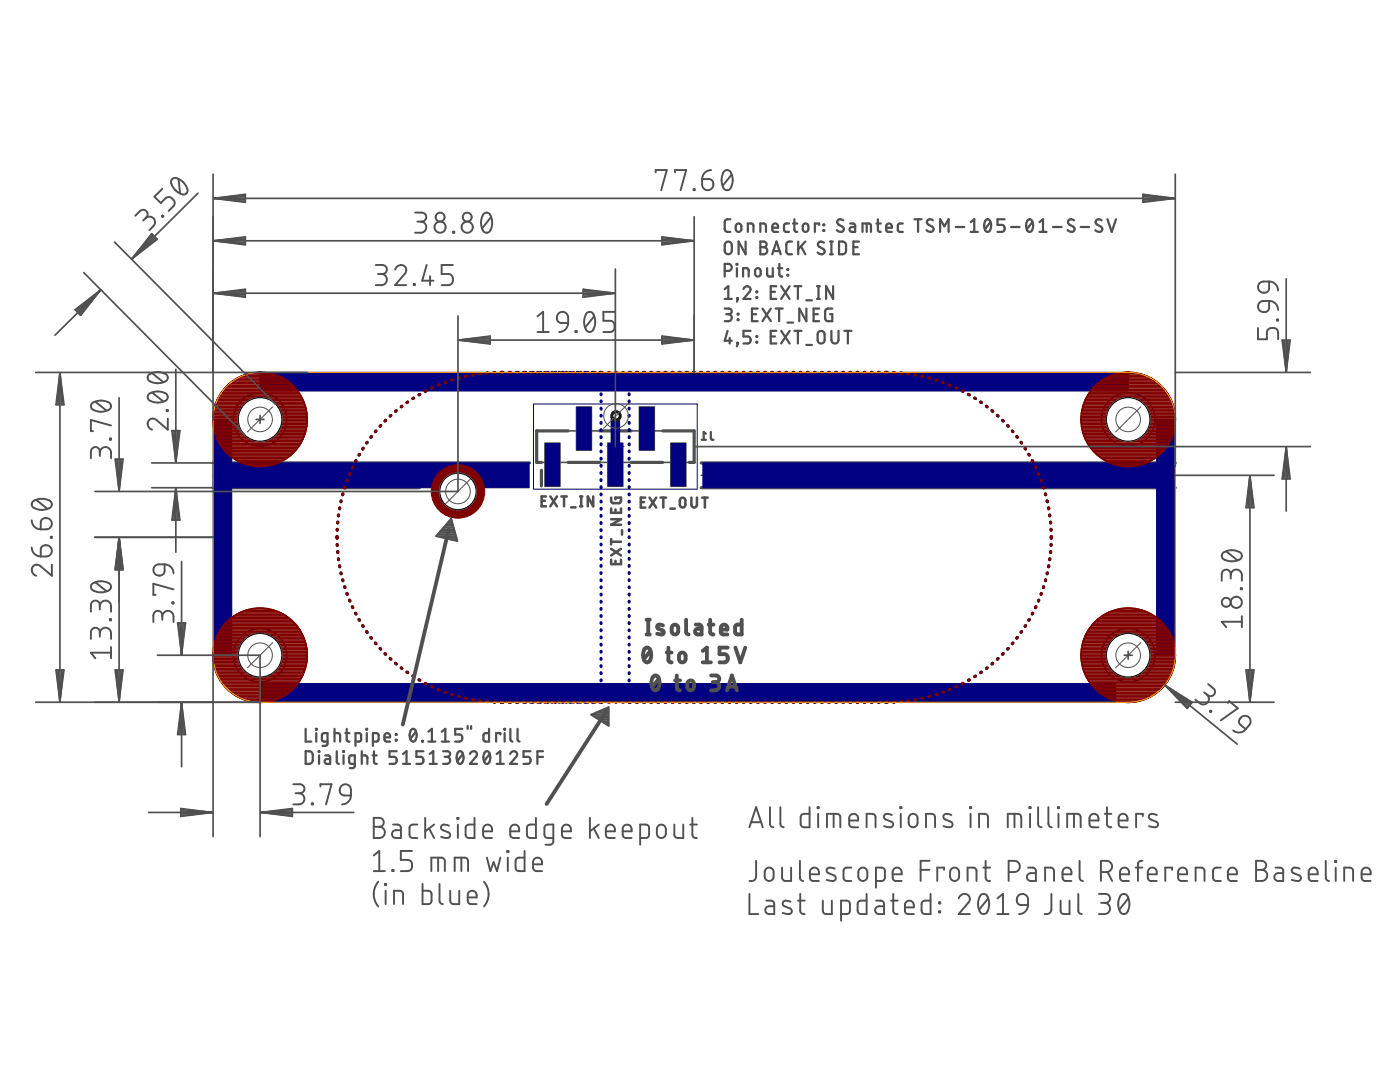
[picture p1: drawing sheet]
<svg xmlns="http://www.w3.org/2000/svg" width="279mm" height="216mm" viewBox="0 0 279 216" stroke-linecap="round" stroke-linejoin="round" font-family="sans-serif">
<path d="M121.1 89.1h3.4M122.8 87.4v3.4" fill="none" stroke="#000" stroke-width=".2"/>
<path d="M140 87.8h.9M140.9 86.6l-.5-.4v1.6M141.9 86.2v1.3l.2 .2 .3 .1" fill="none" stroke="#505050" stroke-width=".44"/>
<g fill="none" stroke="#505050" stroke-width=".32">
<path d="M42.5 94.8h3M48 94.8h3M53.4 94.8h3M58.9 94.8h3M64.3 94.8h3M69.8 94.8h3M75.3 94.8h2.9M80.7 94.8h3M107.1 86h31.4v6.3h-31.4zM139.9 94.8h2.7M145.1 94.8h2.6M150.2 94.8h2.6"/>
<path d="M155.3 94.8h2.6M160.4 94.8h2.6M165.5 94.8h2.6M170.6 94.8h2.6M175.7 94.8h2.6M180.8 94.8h2.7M185.9 94.8h2.7M191 94.8h2.7M196.1 94.8h2.7M201.3 94.8h2.6M206.4 94.8h2.6M211.5 94.8h2.6"/>
<path d="M216.6 94.8h2.6M221.7 94.8h2.6M226.8 94.8h2.6M231.9 94.8h2.6"/>
</g>
<g fill="#505050" stroke="#505050" stroke-width=".2">
<path d="M109.4 92.3h1.7v3.1h-1.7z"/>
<path d="M122 92.3h1.6v3.1h-1.6z"/>
<path d="M134.6 92.3h1.6v3.1h-1.6z"/>
<path d="M115.7 82.8h1.7v3.2h-1.7z"/>
<path d="M128.3 82.8h1.6v3.2h-1.6z"/>
<path d="M108.9 88.6h2.7v8.3h-2.7z"/>
<path d="M121.5 88.6h2.7v8.3h-2.7z"/>
<path d="M134 88.6h2.7v8.3h-2.7z"/>
<path d="M115.2 81.3h2.7v8.4h-2.7z"/>
<path d="M127.7 81.3h2.8v8.4h-2.8z"/>
<path d="M108.7 88.4h3.1v8.7h-3.1z"/>
<path d="M121.3 88.4h3.1v8.7h-3.1z"/>
<path d="M133.8 88.4h3.1v8.7h-3.1z"/>
<path d="M115 81.2h3.1v8.7h-3.1z"/>
<path d="M127.6 81.2h3v8.7h-3z"/>
</g>
<path d="M42.5 97.3h41.2M42.5 92.4h63.2M108.1 93.8v3.2M113.4 86h-6.3v6.3h1M113.4 92.3h6.3M119.7 86h6.3M126 92.3h6.2M132.2 86h6.3v6.3h-.9M139.9 97.3h94.6M139.9 92.4h94.6" fill="none" stroke="#505050" stroke-width=".63"/>
<g fill="#505050" stroke="#505050" stroke-width=".2">
<circle cx="91.4" cy="98.1" r="3.7"/>
<circle cx="51.9" cy="130.7" r="4.5"/>
<circle cx="51.9" cy="83.7" r="4.5"/>
<circle cx="225.2" cy="83.7" r="4.5"/>
<circle cx="225.2" cy="130.7" r="4.5"/>
</g>
<g fill="#000080" stroke="#000080" stroke-width=".2">
<path d="M42.5 92.4h63.1v4.9h-63.1z"/>
<path d="M140.3 92.4h94.2v4.9h-94.2z"/>
<path d="M51.9 136.4h170.8v3.7h-170.8z"/>
<path d="M51.9 74.3h173.2v3.7h-173.2z"/>
<path d="M42.5 83.7h3.7v47.1h-3.7z"/>
<path d="M230.8 83.7h3.7v47.1h-3.7z"/>
<path d="M108.8 88.5h2.9v8.5h-2.9z"/>
<path d="M121.4 88.5h2.8v8.5h-2.8z"/>
<path d="M134 88.5h2.8v8.5h-2.8z"/>
<path d="M115.1 81.3h2.9v8.4h-2.9z"/>
<path d="M127.7 81.3h2.8v8.4h-2.8z"/>
</g>
<path d="M106.5 80.6h32.6v17h-32.6z" fill="none" stroke="#000080" stroke-width=".2"/>
<g fill="none" stroke="#000080" stroke-width=".32">
<circle cx="51.9" cy="83.7" r="5.3"/>
<circle cx="225.1" cy="83.7" r="5.3"/>
<circle cx="51.9" cy="130.7" r="5.3"/>
<circle cx="225.1" cy="130.7" r="5.3"/>
</g>
<g fill="none" stroke="#000080" stroke-width=".63">
<path d="M82.5 79.4l-.1 .1M83.8 78.7l-.2 .1M85 78l-.1 .1M86.3 77.4h-.2M87.6 76.8l-.1 .1M89 76.3h-.2M90.3 75.8l-.2 .1M91.7 75.4l-.2 .1M93.1 75.1h-.2M94.5 74.8h-.2M95.9 74.6h-.2M97.2 74.4h.1"/>
<path d="M98.7 74.3l-.1 .1M100 74.3h.4M101.7 74.3h.2M103.2 74.3h.2M104.7 74.3h.2M106.2 74.3h.2M107.7 74.3h.2M109.2 74.3h.2M110.7 74.3h.2M112.2 74.3h.2M113.7 74.3h.2M115.2 74.3h.2"/>
<path d="M116.7 74.3h.2M118.2 74.3h.2M119.7 74.3h.3v.2M120 75.7v.2M120 77.2v.1M120 78.6v.2M125.6 75.7v.2M125.6 77.2v.1M125.6 78.6v.2M125.7 74.3h-.1v.2M127 74.3h.1M128.4 74.3h.2"/>
<path d="M129.8 74.3h.2M131.3 74.3h.1M132.7 74.3h.1M134.1 74.3h.2M135.5 74.3h.2M136.9 74.3h.2M138.3 74.3h.2M139.8 74.3h.1M141.2 74.3h.2M142.6 74.3h.2M144 74.3h.2M145.5 74.3h.1"/>
<path d="M146.9 74.3h.1M148.3 74.3h.2M149.7 74.3h.2M151.2 74.3h.1M152.6 74.3h.1M154 74.3h.2M155.4 74.3h.2M156.8 74.3h.2M158.2 74.3h.2M159.7 74.3h.1M161.1 74.3h.1M162.5 74.3h.2"/>
<path d="M163.9 74.3h.2M165.4 74.3h.1M166.8 74.3h.1M168.2 74.3h.2M169.6 74.3h.2M171 74.3h.2M172.5 74.3h.1M173.9 74.3h.1M175.3 74.3h.2M176.7 74.3h.4M178.3 74.3l.2 .1M179.7 74.4h.2"/>
<path d="M181.2 74.6h.1M182.6 74.8h.2M184 75.1h.1M185.4 75.4l.1 .1M186.8 75.8l.1 .1M188.1 76.3h.2M189.4 76.8l.2 .1M190.8 77.4h.1M192 78l.2 .1M193.3 78.7l.1 .1M194.5 79.4l.2 .1M68.1 99.9v.2"/>
<path d="M68.4 98.6v.1M68.8 97.2v.1M69.3 95.8l-.1 .2M69.8 94.5v.2M70.4 93.2l-.1 .1M71 91.9v.2M71.7 90.7l-.1 .1M72.5 89.5l-.1 .1M73.3 88.3l-.1 .1M74.1 87.1l-.1 .1M75 86l-.1 .1M76 84.9l-.1 .1"/>
<path d="M77 83.9l-.2 .1M78 82.9l-.1 .1M79.1 82l-.1 .1M80.2 81.1l-.1 .1M81.4 80.2l-.2 .1M120 80v.2M120 81.4v.2M120 82.9v.1M120 84.3v.2M120 85.7v.2M120 87.1v.2M120 88.6v.2"/>
<path d="M120 90v.2M120 91.4v.2M120 92.9v.1M120 94.3v.2M120 95.7v.2M120 97.1v.2M120 98.6v.1M120 100v.2M125.6 80v.2M125.6 81.4v.2M125.6 82.9v.1M125.6 84.3v.2"/>
<path d="M125.6 85.7v.2M125.6 87.1v.2M125.6 88.6v.2M125.6 90v.2M125.6 91.4v.2M125.6 92.9v.1M125.6 94.3v.2M125.6 95.7v.2M125.6 97.1v.2M125.6 98.6v.1M125.6 100v.2M195.7 80.2l.2 .1"/>
<path d="M196.9 81.1l.1 .1M198 82l.1 .1M199.1 82.9l.1 .1M200.1 83.9l.1 .1M201.1 84.9l.1 .1M202 86l.1 .1M202.9 87.1l.1 .1M203.8 88.3l.1 .1M204.6 89.5l.1 .1M205.3 90.7l.1 .1M206 91.9l.1 .2M206.7 93.2v.1"/>
<path d="M207.2 94.5l.1 .2M207.8 95.8v.2M208.2 97.2l.1 .1M208.6 98.6l.1 .1M209 99.9v.2M67.3 107v.4M67.3 108.6v.2M67.3 105.6v.2M67.4 110.1v.2M67.4 104.2v.2M67.5 111.5l.1 .2M67.6 102.8l-.1 .1"/>
<path d="M67.8 112.9v.2M67.8 101.3v.2M68.1 114.3v.2M68.4 115.7v.2M68.8 117.1v.1M69.2 118.4l.1 .2M69.8 119.8v.1M120 101.4v.2M120 102.8v.2M120 104.3v.2M120 105.7v.2M120 107.1v.2"/>
<path d="M120 108.6v.1M120 110v.2M120 111.4v.2M120 112.8v.2M120 114.3v.1M120 115.7v.2M120 117.1v.2M120 118.6v.1M120 120v.1M125.6 101.4v.2M125.6 102.8v.2M125.6 104.3v.2"/>
<path d="M125.6 105.7v.2M125.6 107.1v.2M125.6 108.6v.1M125.6 110v.2M125.6 111.4v.2M125.6 112.8v.2M125.6 114.3v.1M125.6 115.7v.2M125.6 117.1v.2M125.6 118.6v.1M125.6 120v.1M207.3 119.8l-.1 .1"/>
<path d="M207.8 118.4v.2M208.3 117.1l-.1 .1M208.7 115.7l-.1 .2M209 114.3v.2M209.3 101.3v.2M209.3 112.9v.2M209.5 102.8v.1M209.5 111.5v.2M209.7 104.2v.2M209.7 110.1v.2M209.8 105.6v.2M209.8 108.6v.2"/>
<path d="M209.8 107v.4M70.3 121.1l.1 .1M71 122.4v.1M71.6 123.6l.1 .2M72.4 124.8l.1 .2M73.2 126l.1 .2M74 127.2l.1 .1M74.9 128.3l.1 .1M75.9 129.4l.1 .1M76.8 130.4l.2 .2M77.9 131.4l.1 .1M79 132.4l.1 .1"/>
<path d="M80.1 133.3l.1 .1M81.2 134.1l.2 .1M82.4 134.9l.1 .1M83.6 135.7h.2M84.9 136.4h.1M86.1 137l.2 .1M87.5 137.6h.1M88.8 138.1l.2 .1M90.1 138.6h.2M91.5 139h.2M92.9 139.3h.2M94.3 139.6h.2"/>
<path d="M95.7 139.8h.2M97.2 140h.1M120 140v.1h-.3M120 121.4v.2M120 122.8v.2M120 124.2v.2M120 125.7v.2M120 127.1v.2M120 128.5v.2M120 130v.1M120 131.4v.2M120 132.8v.2"/>
<path d="M120 134.2v.2M120 135.7v.1M120 137.1v.2M120 138.5v.2M125.6 140v.1h.1M125.6 121.4v.2M125.6 122.8v.2M125.6 124.2v.2M125.6 125.7v.2M125.6 127.1v.2M125.6 128.5v.2M125.6 130v.1"/>
<path d="M125.6 131.4v.2M125.6 132.8v.2M125.6 134.2v.2M125.6 135.7v.1M125.6 137.1v.2M125.6 138.5v.2M179.9 140h-.2M181.3 139.8h-.1M182.8 139.6h-.2M184.1 139.3h-.1M185.5 139h-.1M186.9 138.6h-.1"/>
<path d="M188.3 138.1l-.2 .1M189.6 137.6h-.2M190.9 137l-.1 .1M192.2 136.4h-.2M193.4 135.7h-.1M194.7 134.9l-.2 .1M195.9 134.1l-.2 .1M197 133.3l-.1 .1M198.1 132.4l-.1 .1M199.2 131.4l-.1 .1M200.2 130.4l-.1 .2M201.2 129.4l-.1 .1"/>
<path d="M202.1 128.3l-.1 .1M203 127.2l-.1 .1M203.9 126l-.1 .2M204.7 124.8l-.1 .2M205.4 123.6l-.1 .2M206.1 122.4l-.1 .1M206.7 121.1v.1M98.6 140.1h.1M100 140.1h.4M101.7 140.1h.2M103.2 140.1h.2M104.7 140.1h.2"/>
<path d="M106.2 140.1h.2M107.7 140.1h.2M109.2 140.1h.2M110.7 140.1h.2M112.2 140.1h.2M113.7 140.1h.2M115.2 140.1h.2M116.7 140.1h.2M118.2 140.1h.2M127 140.1h.1M128.4 140.1h.2M129.8 140.1h.2"/>
<path d="M131.3 140.1h.1M132.7 140.1h.1M134.1 140.1h.2M135.5 140.1h.2M136.9 140.1h.2M138.3 140.1h.2M139.8 140.1h.1M141.2 140.1h.2M142.6 140.1h.2M144 140.1h.2M145.5 140.1h.1M146.9 140.1h.1"/>
<path d="M148.3 140.1h.2M149.7 140.1h.2M151.2 140.1h.1M152.6 140.1h.1M154 140.1h.2M155.4 140.1h.2M156.8 140.1h.2M158.2 140.1h.2M159.7 140.1h.1M161.1 140.1h.1M162.5 140.1h.2M163.9 140.1h.2"/>
<path d="M165.4 140.1h.1M166.8 140.1h.1M168.2 140.1h.2M169.6 140.1h.2M171 140.1h.2M172.5 140.1h.1M173.9 140.1h.1M175.3 140.1h.2M176.7 140.1h.4M178.5 140.1h-.2"/>
</g>
<path d="M122.9 83l-.1 .1v9.6" fill="none" stroke="#000080" stroke-width="1.9"/>
<circle cx="122.9" cy="83" r="1.02" fill="#008000" stroke="#008000" stroke-width=".2"/>
<circle cx="122.9" cy="83" r=".64" fill="#fff" stroke="#000" stroke-width=".2"/>
<g fill="none" stroke="#800000" stroke-width=".63">
<path d="M82.5 79.4l-.1 .1M83.8 78.7l-.2 .1M85 78l-.1 .1M86.3 77.4h-.2M87.6 76.8l-.1 .1M89 76.3h-.2M90.3 75.8l-.2 .1M91.7 75.4l-.2 .1M93.1 75.1h-.2M94.5 74.8h-.2M95.9 74.6h-.2M97.2 74.4h.1"/>
<path d="M98.7 74.3l-.1 .1M100 74.3h.3M101.6 74.3h.1M103 74.3h.2M104.4 74.3h.2M105.9 74.3h.1M107.3 74.3h.1M108.7 74.3h.1M110.1 74.3h.2M111.5 74.3h.2M112.9 74.3h.2M114.3 74.3h.2"/>
<path d="M115.8 74.3h.1M117.2 74.3h.1M118.6 74.3h.2M120 74.3h.2M121.4 74.3h.2M122.9 74.3h.1M124.3 74.3h.1M125.7 74.3h.2M127.1 74.3h.2M128.5 74.3h.2M129.9 74.3h.2M131.4 74.3h.1"/>
<path d="M132.8 74.3h.1M134.2 74.3h.2M135.6 74.3h.2M137 74.3h.2M138.5 74.3h.1M139.9 74.3h.1M141.3 74.3h.2M142.7 74.3h.2M144.1 74.3h.2M145.5 74.3h.2M147 74.3h.1M148.4 74.3h.1"/>
<path d="M149.8 74.3h.1M151.2 74.3h.2M152.6 74.3h.2M154.1 74.3h.1M155.5 74.3h.1M156.9 74.3h.1M158.3 74.3h.2M159.7 74.3h.2M161.1 74.3h.2M162.5 74.3h.2M164 74.3h.1M165.4 74.3h.1"/>
<path d="M166.8 74.3h.2M168.2 74.3h.2M169.6 74.3h.2M171 74.3h.2M172.5 74.3h.1M173.9 74.3h.2M175.3 74.3h.2M176.7 74.3h.4M178.3 74.3l.2 .1M179.7 74.4h.2M181.2 74.6h.1M182.6 74.8h.2"/>
<path d="M184 75.1h.1M185.4 75.4l.1 .1M186.8 75.8l.1 .1M188.1 76.3h.2M189.4 76.8l.2 .1M190.8 77.4h.1M192 78l.2 .1M193.3 78.7l.1 .1M194.5 79.4l.2 .1M68.1 99.9v.2M68.4 98.6v.1M68.8 97.2v.1"/>
<path d="M69.3 95.8l-.1 .2M69.8 94.5v.2M70.4 93.2l-.1 .1M71 91.9v.2M71.7 90.7l-.1 .1M72.5 89.5l-.1 .1M73.3 88.3l-.1 .1M74.1 87.1l-.1 .1M75 86l-.1 .1M76 84.9l-.1 .1M77 83.9l-.2 .1M78 82.9l-.1 .1"/>
<path d="M79.1 82l-.1 .1M80.2 81.1l-.1 .1M81.4 80.2l-.2 .1M195.7 80.2l.2 .1M196.9 81.1l.1 .1M198 82l.1 .1M199.1 82.9l.1 .1M200.1 83.9l.1 .1M201.1 84.9l.1 .1M202 86l.1 .1M202.9 87.1l.1 .1M203.8 88.3l.1 .1"/>
<path d="M204.6 89.5l.1 .1M205.3 90.7l.1 .1M206 91.9l.1 .2M206.7 93.2v.1M207.2 94.5l.1 .2M207.8 95.8v.2M208.2 97.2l.1 .1M208.6 98.6l.1 .1M209 99.9v.2M67.3 107v.4M67.3 108.6v.2M67.3 105.6v.2"/>
<path d="M67.4 110.1v.2M67.4 104.2v.2M67.5 111.5l.1 .2M67.6 102.8l-.1 .1M67.8 112.9v.2M67.8 101.3v.2M68.1 114.3v.2M68.4 115.7v.2M68.8 117.1v.1M69.2 118.4l.1 .2M69.8 119.8v.1M207.3 119.8l-.1 .1"/>
<path d="M207.8 118.4v.2M208.3 117.1l-.1 .1M208.7 115.7l-.1 .2M209 114.3v.2M209.3 101.3v.2M209.3 112.9v.2M209.5 102.8v.1M209.5 111.5v.2M209.7 104.2v.2M209.7 110.1v.2M209.8 105.6v.2M209.8 108.6v.2"/>
<path d="M209.8 107v.4M70.3 121.1l.1 .1M71 122.4v.1M71.6 123.6l.1 .2M72.4 124.8l.1 .2M73.2 126l.1 .2M74 127.2l.1 .1M74.9 128.3l.1 .1M75.9 129.4l.1 .1M76.8 130.4l.2 .2M77.9 131.4l.1 .1M79 132.4l.1 .1"/>
<path d="M80.1 133.3l.1 .1M81.2 134.1l.2 .1M82.4 134.9l.1 .1M83.6 135.7h.2M84.9 136.4h.1M86.1 137l.2 .1M87.5 137.6h.1M88.8 138.1l.2 .1M90.1 138.6h.2M91.5 139h.2M92.9 139.3h.2M94.3 139.6h.2"/>
<path d="M95.7 139.8h.2M97.2 140h.1M179.9 140h-.2M181.3 139.8h-.1M182.8 139.6h-.2M184.1 139.3h-.1M185.5 139h-.1M186.9 138.6h-.1M188.3 138.1l-.2 .1M189.6 137.6h-.2M190.9 137l-.1 .1M192.2 136.4h-.2"/>
<path d="M193.4 135.7h-.1M194.7 134.9l-.2 .1M195.9 134.1l-.2 .1M197 133.3l-.1 .1M198.1 132.4l-.1 .1M199.2 131.4l-.1 .1M200.2 130.4l-.1 .2M201.2 129.4l-.1 .1M202.1 128.3l-.1 .1M203 127.2l-.1 .1M203.9 126l-.1 .2M204.7 124.8l-.1 .2"/>
<path d="M205.4 123.6l-.1 .2M206.1 122.4l-.1 .1M206.7 121.1v.1M98.6 140.1h.1M100 140.1h.3M101.6 140.1h.1M103 140.1h.2M104.4 140.1h.2M105.9 140.1h.1M107.3 140.1h.1M108.7 140.1h.1M110.1 140.1h.2"/>
<path d="M111.5 140.1h.2M112.9 140.1h.2M114.3 140.1h.2M115.8 140.1h.1M117.2 140.1h.1M118.6 140.1h.2M120 140.1h.2M121.4 140.1h.2M122.9 140.1h.1M124.3 140.1h.1M125.7 140.1h.2M127.1 140.1h.2"/>
<path d="M128.5 140.1h.2M129.9 140.1h.2M131.4 140.1h.1M132.8 140.1h.1M134.2 140.1h.2M135.6 140.1h.2M137 140.1h.2M138.5 140.1h.1M139.9 140.1h.1M141.3 140.1h.2M142.7 140.1h.2M144.1 140.1h.2"/>
<path d="M145.5 140.1h.2M147 140.1h.1M148.4 140.1h.1M149.8 140.1h.1M151.2 140.1h.2M152.6 140.1h.2M154.1 140.1h.1M155.5 140.1h.1M156.9 140.1h.1M158.3 140.1h.2M159.7 140.1h.2M161.1 140.1h.2"/>
<path d="M162.5 140.1h.2M164 140.1h.1M165.4 140.1h.1M166.8 140.1h.2M168.2 140.1h.2M169.6 140.1h.2M171 140.1h.2M172.5 140.1h.1M173.9 140.1h.2M175.3 140.1h.2M176.7 140.1h.4M178.5 140.1h-.2"/>
</g>
<circle cx="122.9" cy="83" r="1.02" fill="#008000" stroke="#008000" stroke-width=".2"/>
<circle cx="122.9" cy="83" r=".64" fill="#fff" stroke="#000" stroke-width=".2"/>
<g fill="none" stroke="#800000" stroke-width=".32">
<path d="M43.3 79.9h17.2M43.4 79.7h17M43.6 79.4h16.6M43.7 79.1h16.4M43.9 78.8h16M44 78.5h15.8M44.3 78.3h15.3M44.5 78h14.9M44.7 77.7h14.4M44.9 77.4h14M45.2 77.1h13.4M45.5 76.9h12.8"/>
<path d="M45.8 76.6h12.2M46.1 76.3h11.6M46.5 76h10.8M46.9 75.7h10M47.5 75.4h8.9M48 75.2h7.8M48.7 74.9h6.4M49.6 74.6h4.6M51.6 74.3h.6M55.8 75.1a9.4 9.4 0 0 0-10.5 1.9 9.4 9.4 0 0 0-2 10.6M55.8 75.1a9.4 9.4 0 0 1 4.7 12.5M216.5 79.9h17.3"/>
<path d="M216.7 79.7h17M216.8 79.4h16.7M217 79.1h16.3M217.1 78.8h16.1M217.3 78.5h15.7M217.5 78.3h15.3M217.7 78h14.9M217.9 77.7h14.5M218.2 77.4h14M218.5 77.1h13.4M218.7 76.9h12.9M219 76.6h12.3"/>
<path d="M219.4 76.3h11.5M219.8 76h10.7M220.2 75.7h9.9M220.7 75.4h8.9M221.2 75.2h7.9M222 74.9h6.3M222.9 74.6h4.6M224.9 74.3h.5M42.5 83.6h18.8M42.5 83.9h18.8M42.5 83.4h18.8M42.5 84.5h18.8"/>
<path d="M42.5 84.2h18.8M42.5 83.1h18.8M42.6 84.8h18.6M42.6 82.8h18.6M42.6 85h18.6M42.6 82.5h18.6M42.6 82.2h18.6M42.7 85.3h18.5M42.7 81.9h18.4M42.7 85.6h18.4M42.8 81.6h18.3M42.8 85.9h18.2"/>
<path d="M42.8 81.4h18.2M42.8 86.2h18.2M42.9 81.1h18M42.9 86.4h18M43 80.8h17.8M43 86.7h17.8M43.1 80.5h17.6M43.1 87h17.6M43.2 80.2h17.4M43.2 87.3h17.4M43.3 87.6a9.4 9.4 0 0 0 8.6 5.5 9.4 9.4 0 0 0 8.6-5.5M43.3 87.6h17.2"/>
<path d="M43.5 87.9h16.8M43.6 88.1h16.6M43.8 88.4h16.2M44 88.7h15.8M44.2 89h15.4M44.4 89.3h15M44.6 89.6h14.6M44.8 89.8h14.2M45.1 90.1h13.6M45.4 90.4h13M45.6 90.7h12.6M46 91h11.8"/>
<path d="M46.4 91.2h11M46.7 91.5h10.4M47.2 91.8h9.4M47.8 92.1h8.3M48.4 92.4h7M49.1 92.7h5.6M50.4 92.9h3M215.8 83.6h18.8M215.8 83.9h18.7M215.8 83.4h18.7M215.8 84.2h18.7M215.8 83.1h18.7"/>
<path d="M215.8 84.5h18.7M215.8 82.8h18.7M215.8 84.8h18.7M215.8 82.5h18.7M215.9 85h18.6M215.9 82.2h18.5M215.9 85.3h18.5M215.9 81.9h18.5M216 85.6h18.3M216 81.6h18.3M216 85.9h18.3M216.1 81.4h18.2"/>
<path d="M216.1 86.2h18.1M216.1 81.1h18.1M216.2 86.4h17.9M216.2 80.8h17.9M216.3 86.7h17.7M216.3 80.5h17.7M216.4 87h17.5M216.4 80.2h17.5M216.5 87.3h17.3M216.6 87.6h17.1M216.6 87.6a9.4 9.4 0 0 1 8.6-13.3 9.4 9.4 0 0 1 8.5 13.3M216.6 87.6a9.4 9.4 0 0 0 8.6 5.5 9.4 9.4 0 0 0 8.5-5.5"/>
<path d="M216.7 87.9h16.9M216.9 88.1h16.5M217.1 88.4h16.2M217.2 88.7h15.9M217.4 89h15.5M217.6 89.3h15.1M217.8 89.6h14.7M218.1 89.8h14.2M218.3 90.1h13.7M218.6 90.4h13.1M218.9 90.7h12.5M219.2 91h11.9"/>
<path d="M219.6 91.2h11.1M220 91.5h10.3M220.5 91.8h9.3M221 92.1h8.3M221.6 92.4h7.1M222.4 92.7h5.5M223.6 92.9h3.1M42.5 130.8h18.8M42.5 131.1h18.8M42.5 130.5h18.8M42.5 131.4h18.8M42.5 130.2h18.8"/>
<path d="M42.6 131.7h18.6M42.6 130h18.7M42.6 129.7h18.6M42.6 131.9h18.6M42.6 129.4h18.6M42.6 132.2h18.6M42.7 129.1h18.5M42.7 132.5h18.4M42.7 128.8h18.4M42.7 132.8h18.4M42.8 128.5h18.2M42.8 133.1h18.2"/>
<path d="M42.8 128.2h18.2M42.9 133.3h18M42.9 128h18M43 133.6h17.8M43 127.7h17.8M43.1 133.9h17.6M43.1 127.4h17.6M43.2 134.2h17.4M43.2 127.1h17.4M43.3 134.5h17.2M43.3 126.8a9.4 9.4 0 0 0 2.4 11.1M43.3 126.9h17.2"/>
<path d="M43.4 134.7h17M43.5 126.6h16.8M43.6 135h16.6M43.6 126.3h16.6M43.7 135.3h16.4M43.8 126h16.2M43.9 135.6h16M44 125.7h15.8M44 135.9h15.8M44.2 125.4h15.4M44.2 136.2h15.4M44.4 125.2h15"/>
<path d="M44.4 136.5h15M44.6 124.9h14.6M44.7 136.7h14.4M44.8 124.6a9.4 9.4 0 0 1 14.2 0M44.8 124.6l-1.5 2.2M44.8 124.6h14.2M44.9 137h14M45.1 124.3h13.6M45.2 137.3h13.4M45.4 124h13M45.5 137.6h12.8M45.6 123.7h12.6"/>
<path d="M45.8 137.9h12.2M46 123.5h11.8M46.1 138.2h11.6M46.4 123.2h11M46.5 138.4h10.8M46.7 122.9h10.4M46.9 138.7h10M47.2 122.6h9.4M47.4 139h9M47.8 122.3h8.2M48 139.3h7.9M48.4 122h7"/>
<path d="M48.7 139.6h6.4M49.1 121.8h5.6M49.6 139.8h4.6M50.4 121.5h3M59 124.6l1.5 2.2M60.5 126.8a9.4 9.4 0 0 1-3 11.5 9.4 9.4 0 0 1-11.8-.4M215.8 130.8h18.8M215.8 131.1h18.7M215.8 130.5h18.7M215.8 131.4h18.7M215.8 130.2h18.7M215.8 131.7h18.7"/>
<path d="M215.8 130h18.7M215.8 131.9h18.7M215.8 129.7h18.7M215.9 129.4h18.6M215.9 132.2h18.5M215.9 129.1h18.5M215.9 132.5h18.5M216 128.8h18.3M216 132.8h18.3M216 128.5h18.3M216.1 133.1h18.2M216.1 128.2h18.1"/>
<path d="M216.1 133.3h18.1M216.2 128h17.9M216.2 133.6h17.9M216.3 127.7h17.7M216.3 133.9h17.7M216.4 127.4h17.5M216.4 134.2h17.5M216.5 127.1h17.3M216.5 134.5h17.3M216.6 126.9h17.1M216.6 126.8a9.5 9.5 0 0 0 2.4 11.1M216.7 134.7h17"/>
<path d="M216.8 126.6h16.8M216.8 135h16.7M216.9 126.3h16.5M217 135.3h16.3M217.1 126h16.2M217.1 135.6h16.1M217.2 125.7h15.9M217.3 135.9h15.7M217.4 125.4h15.5M217.5 136.2h15.3M217.6 125.2h15.1M217.7 136.5h14.9"/>
<path d="M217.8 124.9h14.7M217.9 136.7h14.5M218.1 124.6h14.2M218.1 124.6a9.4 9.4 0 0 1 14.2 0M218.1 124.6l-1.5 2.2M218.2 137h14M218.3 124.3h13.7M218.4 137.3h13.5M218.6 124h13.1M218.7 137.6h12.9M218.9 123.7h12.5M219 137.9h12.3"/>
<path d="M219 137.9a9.4 9.4 0 0 0 12.3 0M219.2 123.5h11.9M219.4 138.2h11.5M219.6 123.2h11.1M219.8 138.4h10.7M220 122.9h10.3M220.2 138.7h9.9M220.5 122.6h9.3M220.7 139h8.9M221 122.3h8.3M221.2 139.3h7.9M221.7 122h7"/>
<path d="M222 139.6h6.4M222.4 121.8h5.5M222.8 139.8h4.7M223.6 121.5h3.1M232.3 124.6l1.4 2.2M233.7 126.8a9.5 9.5 0 0 1-2.4 11.1M51.6 140.1h.6M224.8 140.1h.7"/>
<circle cx="51.9" cy="83.7" r="9.4"/>
<circle cx="225.1" cy="83.7" r="9.4"/>
<circle cx="51.9" cy="130.7" r="9.4"/>
<circle cx="225.1" cy="130.7" r="9.4"/>
</g>
<circle cx="91.4" cy="98.1" r="5.3" fill="#800000" stroke="#800000" stroke-width=".2"/>
<g fill="#505050" stroke="#505050" stroke-width=".2">
<circle cx="91.4" cy="98.1" r="3.7"/>
<circle cx="51.9" cy="130.7" r="4.5"/>
<circle cx="51.9" cy="83.7" r="4.5"/>
<circle cx="225.2" cy="83.7" r="4.5"/>
<circle cx="225.2" cy="130.7" r="4.5"/>
</g>
<g fill="none" stroke="#505050" stroke-width=".51">
<path d="M108.1 99.9h.7M109 99.1h-.9v1.9h.9M109.8 99.1l1.3 1.9M111.1 99.1l-1.3 1.9M112 99.1h1.1M112.6 99.1v1.9M115.8 99.1h.4M116 99.1v1.9M118.4 99.1v1.9l-1.1-1.9v1.9M122 99.3v.8l.2 .3h1.5l.2-.3v-.8h-1.1v.3M128.8 99.3h-.9v2h.9M129.6 99.3l1.4 2"/>
<path d="M131 99.3l-1.4 2M131.8 99.3h1.1M132.4 99.3v2M135.8 99.5l.3-.2 .6 .2 .1 1.2a.55 .55 0 0 1-.6 .6 .55 .55 0 0 1-.5-.6zM138 99.3v1.4a.55 .55 0 0 0 .5 .6 .55 .55 0 0 0 .6-.6v-1.4M140.1 99.3h1.1M140.7 99.3v2M114 101.2h.9M115.8 101h.4M122 101.5v.8h1.9v-.8M122 111.7v.9h1.9v-.9M122 107.5v1.1"/>
<path d="M122 109.5l1.9 1.3M122 108.1h1.9M122 103.6h1.9l-1.9 1.1h1.9M122.8 101.7v.6M122.8 111.9v.7M123.9 109.5l-1.9 1.3M124.1 105.8v.9M127.9 100.2h.6M133.8 101.5h.9"/>
</g>
<g fill="none" stroke="#505050" stroke-width=".32">
<path d="M88.9 98.1h5M91.4 95.5v5.1"/>
<circle cx="91.4" cy="98.1" r="2.52"/>
</g>
<path d="M50 83.7h3.8M51.9 81.8v3.8M90.3 98.1h2.2M91.4 97v2.1M223.2 83.7h3.9M225.1 81.8v3.8M50 130.7h3.8M51.9 128.8v3.9M223.2 130.7h3.9M225.1 128.8v3.9" fill="none" stroke="#000" stroke-width=".2"/>
<g fill="none" stroke="#f90" stroke-width=".2">
<path d="M45 77.4a9.3 9.3 0 0 1 6.9-3.1h173.2a9.4 9.4 0 0 1 9.4 9.4v47a9.4 9.4 0 0 1-9.4 9.4h-173.2a9.4 9.4 0 0 1-9.4-9.4v-47a9.4 9.4 0 0 1 2.5-6.3z"/>
<circle cx="91.4" cy="98.1" r="3.6"/>
</g>
<circle cx="91.4" cy="98.1" r="3.6" fill="#fff" stroke="#000" stroke-width=".2"/>
<circle cx="51.9" cy="130.7" r="4.3" fill="none" stroke="#f90" stroke-width=".2"/>
<circle cx="51.9" cy="130.7" r="4.3" fill="#fff" stroke="#000" stroke-width=".2"/>
<circle cx="51.9" cy="83.7" r="4.3" fill="none" stroke="#f90" stroke-width=".2"/>
<circle cx="51.9" cy="83.7" r="4.3" fill="#fff" stroke="#000" stroke-width=".2"/>
<circle cx="225.1" cy="83.7" r="4.3" fill="none" stroke="#f90" stroke-width=".2"/>
<circle cx="225.1" cy="83.7" r="4.3" fill="#fff" stroke="#000" stroke-width=".2"/>
<circle cx="225.1" cy="130.7" r="4.3" fill="none" stroke="#f90" stroke-width=".2"/>
<circle cx="225.1" cy="130.7" r="4.3" fill="#fff" stroke="#000" stroke-width=".2"/>
<g fill="none" stroke="#505050" stroke-width=".2">
<path d="M54.4 81.2l-5 5M93.9 95.5l-5 5.1M125.5 80.5l-5.1 5M227.7 81.2l-5 5M54.4 128.2l-5 5.1M227.7 128.2l-5 5.1"/>
<circle cx="51.9" cy="83.7" r="2.46"/>
<circle cx="91.4" cy="98.1" r="2.46"/>
<circle cx="122.9" cy="83" r="2.46"/>
<circle cx="225.1" cy="83.7" r="2.46"/>
<circle cx="51.9" cy="130.7" r="2.46"/>
<circle cx="225.1" cy="130.7" r="2.46"/>
</g>
<g fill="none" stroke="#505050" stroke-width=".34">
<path d="M39.5 38.5l-13.1 13.1M42.5 34.8v48.9M42.7 39.6h191.7M42.7 39.6l6.3-.8v1.6zM42.7 39.6l6.3 .3M42.7 39.6l6.3 .6M49 39.2l-6.3 .4M49 38.9l-6.3 .7M228.1 38.8l6.3 .8-6.3 .8zM228.1 39.2l6.3 .4M228.1 38.9l6.3 .7M234.4 39.6l-6.3 .3"/>
<path d="M234.4 39.6l-6.3 .6M234.5 34.8v58.2M16.7 54.4l32.1 32.3M20 57.9l-9 9M20 57.9l-4.7 4.2M20 57.9l-4.2 4.7M20 57.9l-4.9 4M20 57.9l-4 4.9M22.9 48.3l32.1 32.3M30.3 46.6l1.1 1.2-5 3.8zM30.4 46.7l-4 4.9M30.6 47l-4.2 4.6"/>
<path d="M31.1 47.4l-4.7 4.2M31.3 47.6l-4.9 4M42.7 48l6.3-.7v1.6zM42.7 58.5l6.3-.8v1.6zM42.7 58.5h80M42.7 58.5l6.3 .3M42.7 58.5l6.3 .7M42.7 48h95.7M42.7 48l6.3 .4M42.7 48l6.3 .7M49 58.2l-6.3 .3M49 57.9l-6.3 .6"/>
<path d="M49 47.7l-6.3 .3M49 47.4l-6.3 .6M116.4 57.7l6.3 .8-6.3 .8zM116.4 58.2l6.3 .3M116.4 57.9l6.3 .6M122.7 58.5l-6.3 .3M122.7 58.5l-6.3 .7M122.8 53.7v35.4M132.1 47.3l6.3 .7-6.3 .9zM132.1 47.7l6.3 .3M132.1 47.4l6.3 .6M138.4 48l-6.3 .4"/>
<path d="M138.4 48l-6.3 .7M138.5 43.2v31.1M256.7 55.6v18.5M7.1 74.3h54.3M12 74.5v65.5M12 74.5l.8 6.3h-1.6zM12 74.5l-.4 6.3M12 74.5l.3 6.3M12 74.5l-.7 6.3M12 74.5l.6 6.3M15 61.8l5-3.9-3.9 5zM23.8 79.4v18.5"/>
<path d="M35.1 73.7v18.5M91.4 63v35.1h-72.5M91.5 67.9h46.9M91.5 67.9l6.3-.8v1.5zM91.5 67.9l6.3 .3M91.5 67.9l6.3 .6M97.8 67.5l-6.3 .4M97.8 67.2l-6.3 .7M132.1 67.1l6.3 .8-6.3 .7zM132.1 67.5l6.3 .4M132.1 67.2l6.3 .7M138.4 67.9l-6.3 .3"/>
<path d="M138.4 67.9l-6.3 .6M234.5 74.3h27M255.9 67.9h1.6l-.8 6.2zM256 67.9l.7 6.2M256.4 67.9l.3 6.2M257 67.9l-.3 6.2M257.3 67.9l-.6 6.2M23 91.6h1.6l-.8 6.3zM23.1 91.6l.7 6.3M23.5 91.6l.3 6.3M24.1 91.6l-.3 6.3M24.4 91.6l-.6 6.3"/>
<path d="M30.3 97.3h12.2M30.3 92.4h12.2M34.3 85.9h1.6l-.8 6.3zM34.5 85.9l.6 6.3M34.8 85.9l.3 6.3M35.1 97.5v12.7M35.1 97.5l.8 6.3h-1.6zM35.1 97.5l-.3 6.3M35.1 97.5l.3 6.3M35.1 97.5l-.6 6.3M35.1 97.5l.7 6.3M35.4 85.9l-.3 6.3"/>
<path d="M35.8 85.9l-.7 6.3M51.1 83.7h1.6M51.9 82.9v1.6M138.5 89.1h123M234.5 94.8h19.8M249.4 95v45M249.4 95l.9 6.3h-1.6zM249.4 95l-.3 6.3M249.4 95l.4 6.3M249.4 95l-.6 6.3M249.4 95l.7 6.3M256.7 89.3v12.7"/>
<path d="M256.7 89.3l.8 6.2h-1.6zM256.7 89.3l-.3 6.2M256.7 89.3l.3 6.2M256.7 89.3l-.7 6.2M256.7 89.3l.6 6.2M18.9 107.2h23.6M23.8 107.4v32.6M23.8 107.4l.8 6.2h-1.6zM23.8 107.4l-.3 6.2M23.8 107.4l.3 6.2M23.8 107.4l-.7 6.2M23.8 107.4l.6 6.2"/>
<path d="M36.2 112.1v18.5M11.2 133.7h1.6l-.8 6.3zM11.3 133.7l.7 6.3M11.6 133.7l.4 6.3M12.3 133.7l-.3 6.3M12.6 133.7l-.6 6.3M23 133.7h1.6l-.8 6.3zM23.1 133.7l.7 6.3M23.5 133.7l.3 6.3M24.1 133.7l-.3 6.3M24.4 133.7l-.6 6.3M31.4 130.7h20.5v36.2"/>
<path d="M35.5 124.3h1.5l-.8 6.3zM35.6 124.3l.6 6.3M35.9 124.3l.3 6.3M36.6 124.3l-.4 6.3M36.9 124.3l-.7 6.3M42.5 130.7v36.2M224.4 130.7h1.6M225.1 130v1.5M232.6 136.8l14.3 11.7M232.6 136.8l5.3 3.3-1 1.3zM232.6 136.8l5 3.7M232.6 136.8l4.6 4.2"/>
<path d="M232.6 136.8l5.2 3.5M232.6 136.8l4.4 4.4M248.7 133.7h1.6l-.9 6.3zM248.8 133.7l.6 6.3M249.1 133.7l.3 6.3M249.8 133.7l-.4 6.3M250.1 133.7l-.7 6.3M7.1 140.1h44.8M36.2 140.3v12.7M36.2 140.3l.8 6.3h-1.5zM36.2 140.3l-.3 6.3M36.2 140.3l.4 6.3"/>
<path d="M36.2 140.3l-.6 6.3M36.2 140.3l.7 6.3M234.5 140.1h19.8M29.7 162.1h12.7M36.1 161.3l6.3 .8-6.3 .8zM36.1 161.8l6.3 .3M36.1 161.5l6.3 .6M42.4 162.1l-6.3 .3M42.4 162.1l-6.3 .7M52.1 162.1h18.5M52.1 162.1l6.2-.8v1.6zM52.1 162.1l6.2 .3"/>
<path d="M52.1 162.1l6.2 .7M58.3 161.8l-6.2 .3M58.3 161.5l-6.2 .6"/>
</g>
<g fill="none" stroke="#505050" stroke-width=".38">
<path d="M32.4 37.7l-1.6 1.5 1.3 1.3 .9-.9a1.14 1.14 0 0 1 1.5 .1 1.14 1.14 0 0 1 .1 1.4l-.9 1M34.4 35.7a1.32 1.32 0 0 1 1.8 .3 2.51 2.51 0 0 1 1.2 2.4 1 1 0 0 1-1.6 .1 2.59 2.59 0 0 1-1.6-2.6zM35.6 35.7l.3 2.9M130.9 34.4v-.5h2.2l-1.1 4.1M134.7 34.4v-.5h2.2l-1.1 4.1M138.4 37.7h.2v.3h-.2zM140.1 35.7h1.4a1.13 1.13 0 0 1 .9 1.3 1.13 1.13 0 0 1-1.2 1 1.13 1.13 0 0 1-1.1-1.1zM141.9 33.9a1.81 1.81 0 0 0-1.8 1.8M144.4 34.3a.93 .93 0 0 1 1.1-.3 .93 .93 0 0 1 .6 1 2.65 2.65 0 0 1-.7 2.9 1.02 1.02 0 0 1-1.3-1l-.1-1.4zM146 34.8l-1.8 2.3M27 43.1l.9-1a.89 .89 0 0 1 1.3 0 .89 .89 0 0 1 0 1.3l-.6 .6M29 43.5a1.12 1.12 0 0 1 1.6 0 1.12 1.12 0 0 1 0 1.6l-.8 .8"/>
<path d="M32.4 43l.2 .1-.2 .2-.1-.2zM75 52.9h1.3a.9 .9 0 0 1 .9 .9 .9 .9 0 0 1-.9 .9h-.9M76.1 54.7a1.11 1.11 0 0 1 1.1 1.1 1.11 1.11 0 0 1-1.1 1.1h-1.1M78.8 53.8a1.1 1.1 0 0 1 1.6-.9 1.1 1.1 0 0 1 .4 1.8l-2 2.2h2.3M82.6 56.7h.2v.2h-.2zM82.8 42.4h1.4a.9 .9 0 0 1 .9 .9 .9 .9 0 0 1-.9 .9h-.9M84 44.2a1.11 1.11 0 0 1 1.1 1.1 1.11 1.11 0 0 1-1.1 1.1h-1.2M85.2 52.9l-.9 3.1h2.2M85.8 55.1v1.8M90.4 52.9h-2.3v1.8h1.4a1.13 1.13 0 0 1 .9 1.1 1.13 1.13 0 0 1-.9 1.1h-1.4M90.4 46.2h.3v.2h-.3zM96.5 42.8a.82 .82 0 0 1 .7-.4 .82 .82 0 0 1 .7 .6 3.1 3.1 0 0 1-.3 3.3l-.2 .1a1.02 1.02 0 0 1-1.3-1l-.1-1.5z"/>
<path d="M98 43.3l-1.8 2.3M251.4 56.5a2.15 2.15 0 0 1 1.9-.3v1.3a1.13 1.13 0 0 1-1.7 .8 1.13 1.13 0 0 1-.2-1.8zM253.3 56.2a1.81 1.81 0 0 1 1.8 1.8M29.6 74.9a3 3 0 0 1 3.7 0l.2 .5a1.32 1.32 0 0 1-1.5 1l-1.5-.1a.97 .97 0 0 1-.9-1.4zM29.8 78.5a3.2 3.2 0 0 1 3.5 .2l.1 .8a2.13 2.13 0 0 1-2.4 .8l-.5-.1a.93 .93 0 0 1-.9-.6 .93 .93 0 0 1 .2-1.1zM30.4 78.3l2.2 1.8M30.4 74.5l2.2 1.7M107.3 63.1l1.1-.9v4.1M107.3 66.3h2.2M111.5 62.5a1.13 1.13 0 0 1 1.2-.2 1.13 1.13 0 0 1 .7 1v1.2h-1.4a1.09 1.09 0 0 1-.9-.8 1.09 1.09 0 0 1 .4-1.2zM113.4 64.5a1.81 1.81 0 0 1-1.8 1.8M114.9 66h.2v.3h-.2z"/>
<path d="M117 62.5a.83 .83 0 0 1 1.4 .3 2.99 2.99 0 0 1-.2 3.3 .8 .8 0 0 1-1.3-.4l-.3-1.5 .1-1zM118.6 63.1l-1.8 2.2M122.7 62.2h-2.3v1.8h1.4a1.15 1.15 0 0 1 .9 1.1 1.15 1.15 0 0 1-.9 1.2h-1.4M251.1 65.4v2.3h1.7v-1.3a1.14 1.14 0 0 1 1.2-1 1.14 1.14 0 0 1 1.1 1v1.3M251.4 60.4a1.97 1.97 0 0 1 1.9-.4v1.4a1.12 1.12 0 0 1-1.6 .7 1.12 1.12 0 0 1-.3-1.7zM253.3 60a1.77 1.77 0 0 1 1.8 1.8M254.8 63.8h.3v.2h-.3zM6.7 100a3.2 3.2 0 0 1 3.5 .2l.1 .2a.99 .99 0 0 1-1 1.2 2.6 2.6 0 0 1-2.9-.7 .81 .81 0 0 1 .3-.9zM7.2 99.7l2.3 1.8M18.3 80.6a3 3 0 0 1 3.7 0l.1 .2a.98 .98 0 0 1-1 1.2 2.61 2.61 0 0 1-2.9-.7zM19 80.2l2.3 1.7M19.9 90.3a1.12 1.12 0 0 1 1.1-1.1 1.12 1.12 0 0 1 1.2 1.1v1.1"/>
<path d="M19.9 91v-.9a.89 .89 0 0 0-.9-.9 .89 .89 0 0 0-.9 .9v1.3M21.9 87.5h.3v.2h-.3zM22.2 84.9l-4.1-1.1v2.2h.5M33.3 81.8h.2v.2h-.2zM33.5 83.5v2.2l-2.2-1.9a1.11 1.11 0 0 0-1.8 .4 1.11 1.11 0 0 0 .9 1.5M6.3 109.2a1.81 1.81 0 0 0 1.8 1.8M6.3 103.8a1.81 1.81 0 0 0 1.8 1.8M8.4 109.1a1.15 1.15 0 0 1 1.8 .3 1.15 1.15 0 0 1-1 1.6h-1.1v-1.5zM8.4 103.7a1.15 1.15 0 0 1 1.8 .3 1.15 1.15 0 0 1-1 1.6h-1.1v-1.5zM10.1 107.1h.3v.2h-.3zM10.4 112.7v2.2l-2.3-1.9a1.1 1.1 0 0 0-1.7 .3 1.1 1.1 0 0 0 .8 1.6M18.5 116.4a3.2 3.2 0 0 1 3.5 .2l.1 .2a.98 .98 0 0 1-1 1.2 2.61 2.61 0 0 1-2.9-.7 .85 .85 0 0 1 .3-.9z"/>
<path d="M19 116.2l2.3 1.8M30.9 112.9a2.05 2.05 0 0 1 2-.3v1.3a1.13 1.13 0 0 1-1.7 .8 1.13 1.13 0 0 1-.3-1.8zM32.9 112.6a1.81 1.81 0 0 1 1.7 1.8M34.6 117.6l-4-1.1v2.2h.5M87.1 107h3.9M87.4 106.6h3.5M87.7 106.3h3.1M87.9 105.9h2.8M88.2 105.6h2.4M88.5 107.3h2.6M88.5 105.2h2M88.8 104.9h1.6"/>
<path d="M89.1 104.6h1.2M89.4 104.2h.8M89.7 103.9h.4M90 107.7h1.2M90 103.5h.1M90 103.5l1.3 4.4-4.2-.9M90 103.5l-2.9 3.5M244.2 110.2a3.2 3.2 0 0 1 3.5 .2l.1 .3a1.01 1.01 0 0 1-1 1.2 2.6 2.6 0 0 1-2.9-.8 .83 .83 0 0 1 .3-.9zM244.7 110l2.3 1.8M245.6 114.8a1.11 1.11 0 0 1 1.1-1.2 1.11 1.11 0 0 1 1.1 1.2v1.1M245.6 115.4a1.56 1.56 0 0 0-.3-1.5 .89 .89 0 0 0-1-.2 .89 .89 0 0 0-.5 .9v1.3M247.6 117.4h.2v.2h-.2z"/>
<path d="M19.9 126.4a1.12 1.12 0 0 1 1.1-1.2 1.12 1.12 0 0 1 1.2 1.2v1.1M19.9 127v-.8a.89 .89 0 0 0-.9-.9 .89 .89 0 0 0-.9 .9v1.3M19.9 120.9a1.12 1.12 0 0 1 1.1-1.1 1.12 1.12 0 0 1 1.2 1.1v1.2M19.9 121.6v-.9a.89 .89 0 0 0-.9-.9 .89 .89 0 0 0-.9 .9v1.4M21.9 123.5h.3v.3h-.3zM22.2 130.2h-4.1l.9 1.2M22.2 129.1v2.3M32.4 123a1.12 1.12 0 0 1 1.1-1.1 1.12 1.12 0 0 1 1.1 1.1v1.1M32.4 123.7v-.9a.89 .89 0 0 0-.9-.9 .89 .89 0 0 0-.9 .9v1.3M34.4 120.2h.2v.2h-.2zM240.9 138.6a1.11 1.11 0 0 1 .1 1.6 1.11 1.11 0 0 1-1.6 .1l-.8-.7M241.1 136.5l1 .9a.89 .89 0 0 1 .2 1.2 .89 .89 0 0 1-1.3 .1l-.7-.5"/>
<path d="M247.8 124.1h-4l.9 1.1M247.8 122.9v2.3M58.5 156.5h1.4a.9 .9 0 0 1 .9 .9 .9 .9 0 0 1-.9 .9h-.9M59.6 158.3a1.11 1.11 0 0 1 1.1 1.1 1.11 1.11 0 0 1-1.1 1.1h-1.1M63.9 156.9v-.4h2.3l-1.1 4M68.1 156.8a1.11 1.11 0 0 1 1.3-.2 1.11 1.11 0 0 1 .6 1v1.1h-1.3a1.09 1.09 0 0 1-.9-.7 1.09 1.09 0 0 1 .3-1.2zM70 158.7a1.81 1.81 0 0 1-1.7 1.8M118 142.6l3.5-1.5v3.7zM118.1 142.5h3.4M118.4 142.9h3.1M118.9 142.2h2.6M119 143.2h2.5"/>
<path d="M119.5 143.6h2M119.7 141.9h1.8M120.1 143.9h1.4M120.5 141.5h1M120.6 144.3h.9M121.1 144.6h.4M121.3 141.2h.2M241.6 141.8l.2 .1-.2 .2-.2-.1zM245 140.3l.3-.4 1.7 1.4-3.4 2.4M247.6 143.2a1.11 1.11 0 0 1 1.6-.1 1.11 1.11 0 0 1 .1 1.5l-.7 .9-1.3-1.2v-.7zM248.6 145.5a1.77 1.77 0 0 1-2.5 .3M62.2 160.3h.3v.2h-.3z"/>
<path d="M74.6 163.2h1.1a.89 .89 0 0 1 .9 .9 .89 .89 0 0 1-.9 .9 1.12 1.12 0 0 1 1.1 1.1 1.12 1.12 0 0 1-1.1 1.1h-1.1zM74.6 165h1.1M74.6 170.7l1.1-.9v4M74.6 173.8h2.2M75.5 175.9a3.9 3.9 0 0 0 0 5M76.8 176.4h.3v.2h-.3zM77 177.7v2.7M78.3 173.6h.2v.2h-.2zM78.4 164.5l1.1 .1 .5 .4v2.2h-1a.78 .78 0 0 1-.8-.8 .78 .78 0 0 1 .8-.7h1M82.2 169.8h-2.2v1.8h1.3a1.15 1.15 0 0 1 1 1.1 1.15 1.15 0 0 1-1 1.1h-1.3M83.3 164.5l-1.1 .1-.3 .2-.2 .4 .2 1.7 .5 .3h.9M84.3 176.4v4h1.4l.3-.3 .1-.4-.1-1.7-.3-.2-1.4-.1"/>
<path d="M84.9 163.2v4M85.6 165.3l1 1.9M86.1 173.8v-2.7h2l.5 .3 .2 .4v2M86.6 164.5l-1.7 1.4M87.4 171.1v2.7M87.7 176.4v3.3l.3 .6 .4 .1M89.6 164.8l-.7-.2a.63 .63 0 0 0-.7 .1 .63 .63 0 0 0-.1 .7l1.4 .7a.59 .59 0 0 1 .3 .7 .59 .59 0 0 1-.5 .4l-1.3-.2M89.9 177.7v2.3l.2 .3 .4 .1h1.2v-2.7M90.7 173.8v-2.7h2.1l.5 .3 .1 .4v2M91.3 163.2h.2v.2h-.2zM91.4 164.5v2.7M92.1 171.1v2.7"/>
<path d="M93.3 179.1h1.8a.93 .93 0 0 0-.6-1.3 .93 .93 0 0 0-1.2 .8l.1 1.4 .2 .3 1.5 .1M94.7 163.2v4l-1.5-.1-.3-.6 .1-1.7 .6-.3h1.1M96.4 165.9h1.8a.94 .94 0 0 0-.6-1.3 .94 .94 0 0 0-1.2 .8l.1 1.5 .6 .3h1.1M96.6 175.9a3.8 3.8 0 0 1 0 5M97.2 171.1l.7 2.7 .6-1.8 .7 1.8 .7-2.7M101.2 169.8h.3v.2h-.3zM101.3 171.1v2.7M101.8 165.9h1.8a.94 .94 0 0 0-.6-1.3 .94 .94 0 0 0-1.2 .8l.2 1.5 .5 .3h1.1M104.7 169.8v4l-1.5-.1-.3-.6 .1-1.7 .6-.3h1.1M106.4 172.5h1.8a.94 .94 0 0 0-.6-1.3 .94 .94 0 0 0-1.2 .8v1.1l.1 .4 .6 .3h1.1M107 163.2v4l-1.6-.1-.2-.6 .1-1.7 .5-.3h1.2M110.4 167.2h-1.1l-.5-.3-.2-1.7 .3-.5 1.5-.2v3.4l-.1 .4-.3 .2-1.1 .1"/>
<path d="M112.1 165.9h1.8a.94 .94 0 0 0-.6-1.3 .94 .94 0 0 0-1.2 .8v1.1l.3 .6 1.5 .1M117.7 163.2v4M118.5 165.3l1 1.9M119.5 164.5l-1.8 1.4M120.9 165.9h1.8a.94 .94 0 0 0-.6-1.3 .94 .94 0 0 0-1.2 .8l.1 1.5 .6 .3h1.1M124.3 165.9h1.7a.94 .94 0 0 0-.6-1.3 .94 .94 0 0 0-1.1 .8l.1 1.5 .5 .3h1.1M127.8 167.2h1.1l.5-.3 .1-1.7-.2-.5-1.5-.2v4.1M131.4 164.8a.89 .89 0 0 1 1-.2 .89 .89 0 0 1 .5 .8 1.57 1.57 0 0 1-.3 1.6 .9 .9 0 0 1-1 .1 .9 .9 0 0 1-.5-.8v-1.1zM134.6 164.5v2.3l.3 .3 .4 .1h1.1v-2.7M137.7 164.5h1.4M138.2 163.2v3.6l.3 .3 .6 .1M149.6 165.1l1.3-4 1.3 4"/>
<path d="M149.6 178.4v4h1.7M149.9 164.1h2M150.9 171.8v3.3l-.4 .6-.9 .1M152.9 173.3a.87 .87 0 0 1 1-.1 .87 .87 0 0 1 .5 .8v.9a.89 .89 0 0 1-.9 .9 .89 .89 0 0 1-.9-.9 1.56 1.56 0 0 1 .3-1.6zM153 179.7h1.1l.4 .5v2.2h-1a.78 .78 0 0 1-.8-.8 .78 .78 0 0 1 .8-.8h1M153.7 161.1v3.3l.2 .6 .4 .1M155.7 161.1l.1 3.5 .2 .4 .4 .1M156.1 173.1v2.2l.3 .4 .4 .1h1.1v-2.7M157.8 179.9l-.7-.2a.61 .61 0 0 0-.8 .3 .61 .61 0 0 0 .2 .8l1.2 .5a.58 .58 0 0 1 .3 .6 .58 .58 0 0 1-.5 .5l-1.3-.2M159.3 179.7h1.3M159.6 171.8l.1 3.5 .2 .4 .4 .1M159.7 178.4v3.5l.3 .4 .6 .1"/>
<path d="M161.6 161.1v4l-1.5-.1-.3-.6 .1-1.7 .6-.3h1.1M161.6 174.5h1.8a.94 .94 0 0 0-.6-1.4 .94 .94 0 0 0-1.2 .9v1.1l.3 .6 1.5 .1M163.2 161.1h.2v.2h-.2zM163.3 162.4v2.7M164.2 179.7l.1 2.2 .2 .4 .4 .1h1.1v-2.7M165 165.1v-2.7h2l.6 .3 .1 .4v2M166.4 162.4v2.7M166.6 173.3l-.7-.2a.61 .61 0 0 0-.9 .3 .61 .61 0 0 0 .3 .8l1.1 .5a.58 .58 0 0 1 .4 .6 .58 .58 0 0 1-.6 .5l-1.2-.2M169.5 163.7h1.8a.93 .93 0 0 0-.7-1.3 .93 .93 0 0 0-1.1 .9l.1 1.5 .5 .3h1.2M169.9 173.1h-1.1l-.3 .3-.2 .4 .2 1.7 .3 .3h1.1M171.6 173.3a.89 .89 0 0 1 1-.1 .89 .89 0 0 1 .5 .8 1.56 1.56 0 0 1-.3 1.6 .9 .9 0 0 1-1 .1 .9 .9 0 0 1-.5-.8 1.56 1.56 0 0 1 .3-1.6zM173 165.1v-2.7h1.1l.5 .3 .1 .4v2"/>
<path d="M173 178.4v4l-1.6-.1-.2-.6 .1-1.7 .5-.3h1.2M174.8 175.8h1.3l.4-.3 .1-1.7-.1-.4-.4-.3h-1.3v4M174.9 179.7h1.1l.4 .5v2.2h-1a.78 .78 0 0 1-.8-.8 .78 .78 0 0 1 .8-.8h1M177.8 179.7h1.4M178 162.6l-.7-.2a.62 .62 0 0 0-.8 .3 .62 .62 0 0 0 .3 .8l1.1 .5a.58 .58 0 0 1 .3 .6 .58 .58 0 0 1-.5 .5l-1.3-.3M178.1 174.5h1.8a.94 .94 0 0 0-.6-1.4 .94 .94 0 0 0-1.2 .9v1.1l.3 .6 1.5 .1M178.3 178.4v3.5l.2 .4 .7 .1M179.7 161.1h.2v.2h-.2zM179.8 162.4v2.7M181.7 162.6a.89 .89 0 0 1 .9-.1 .89 .89 0 0 1 .5 .8v.9a.89 .89 0 0 1-.9 .9 .89 .89 0 0 1-.9-.9 1.56 1.56 0 0 1 .4-1.6zM183.7 173.6h1.8M184.8 165.1v-2.7h1.1l.6 .3 .1 .4v2"/>
<path d="M185.5 171.8h-1.8v4M185.7 178.4v4l-1.5-.1-.3-.6 .1-1.7 .6-.3h1.1M188.4 173.6v-.5h-1.4v2.7M189.9 162.6l-.4-.1a.72 .72 0 0 0-.9-.1 .72 .72 0 0 0-.3 .8l.3 .3 1.1 .5a.58 .58 0 0 1 .4 .6 .58 .58 0 0 1-.6 .5l-1.2-.3M189.9 173.3a.89 .89 0 0 1 1-.1 .89 .89 0 0 1 .5 .8 1.56 1.56 0 0 1-.3 1.6 .9 .9 0 0 1-1 .1 .9 .9 0 0 1-.5-.8 1.56 1.56 0 0 1 .3-1.6zM191.3 179.3a1.09 1.09 0 0 1 1.6-.9 1.09 1.09 0 0 1 .3 1.7l-1.9 2.3h2.2M193.1 175.8v-2.7h1.3l.4 .3 .1 .4v2M193.6 161.1h.2v.2h-.2zM193.7 162.4v2.7M195.4 165.1v-2.7h1.1l.5 .3 .2 .4v2M195.6 178.7a.93 .93 0 0 1 1.1-.2 .93 .93 0 0 1 .6 .9 2.57 2.57 0 0 1-.7 3 .98 .98 0 0 1-1.3-1l-.1-.5a3.2 3.2 0 0 1 .4-2.2zM196.3 173.1h1.3"/>
<path d="M196.7 171.8v3.3l.3 .6 .6 .1M197.2 179.3l-1.8 2.2M199.1 179.3l1.1-.9v4M201.1 165.1v-2.7h2l.4 .1 .3 .6v2M201.3 174a2.05 2.05 0 0 0 1.9-.3 1.12 1.12 0 0 0 .2-1.2 1.12 1.12 0 0 0-1-.7h-1.1v4M202.5 162.4v2.7M203.3 178.7a1.13 1.13 0 0 1 1.2-.2 1.13 1.13 0 0 1 .7 1v1.1h-1.4a1.08 1.08 0 0 1-.9-.8 1.08 1.08 0 0 1 .4-1.1zM205.2 173.1h1.1l.4 .5v2.2h-1a.78 .78 0 0 1-.8-.8 .78 .78 0 0 1 .8-.8h1M205.4 161.1h.3v.2h-.3zM205.6 162.4v2.7M207.2 161.1v3.5l.3 .4 .4 .1M208.6 175.8v-2.7h1.3l.3 .3 .2 .4v2"/>
<path d="M209.2 161.1v3.3l.2 .4 .5 .3M209.8 178.4v3.3l-.3 .4-.4 .3h-.6M211.1 161.1h.2v.2h-.2zM211.2 162.4v2.7M211.7 179.7v2.2l.2 .4 .4 .1h1.1v-2.7M212 174.5h1.8a.93 .93 0 0 0-.6-1.4 .93 .93 0 0 0-1.2 .9v1.1l.3 .6 1.5 .1M213 165.1v-2.7h2l.4 .1 .2 .4 .1 2.2M214.3 162.4v2.7M215.2 178.4v3.5l.3 .4 .4 .1M215.5 171.8v3.3l.2 .6 .4 .1M217.4 163.7h1.8a.94 .94 0 0 0-.6-1.3 .94 .94 0 0 0-1.2 .9l.2 1.5 .5 .3h1.1M219.3 178.4h1.3a.89 .89 0 0 1 .9 .9 .89 .89 0 0 1-.9 .8h-.8"/>
<path d="M219.7 174a1.96 1.96 0 0 0 1.9-.3 1.11 1.11 0 0 0 .3-1.2 1.11 1.11 0 0 0-1.1-.7h-1.1v4M220.5 162.4h1.3M220.9 161.1v3.5l.3 .4 .6 .1M221 174l1 1.8M223.2 163.7h1.8a.93 .93 0 0 0-.6-1.3 .93 .93 0 0 0-1.2 .9l.2 1.5 .5 .3h1.1M223.5 174.5h1.8a.94 .94 0 0 0-.6-1.4 .94 .94 0 0 0-1.2 .9v1.1l.3 .6 1.5 .1M223.8 178.5l.2-.1a.99 .99 0 0 1 1.3 1 2.57 2.57 0 0 1-.8 3 .99 .99 0 0 1-1.2-1l-.1-.5a2.86 2.86 0 0 1 .6-2.4zM225.2 179.3l-1.8 2.2M226.7 173.1h1.3M228 171.8l-.6 .1-.3 .3v3.6M228.1 162.8v-.4h-1.4v2.7M229.1 174.5h1.7a.93 .93 0 0 0-.6-1.4 .93 .93 0 0 0-1.1 .9l.1 1.5 .3 .3h1.3"/>
<path d="M230.9 162.6l-.7-.2a.62 .62 0 0 0-.9 .3 .62 .62 0 0 0 .3 .8l1.1 .5a.58 .58 0 0 1 .4 .6 .58 .58 0 0 1-.6 .5l-1.2-.3M233.9 173.6v-.5h-1.3v2.7M235.1 174.5h1.8a.94 .94 0 0 0-.6-1.4 .94 .94 0 0 0-1.2 .9v1.1l.3 .6 1.5 .1M238.6 175.8v-2.7h1.3l.4 .3 .1 .4v2M243.6 173.1h-1.1l-.3 .3-.1 .4 .1 1.7 .3 .3h1.1M245 174.5h1.8a.94 .94 0 0 0-.6-1.4 .94 .94 0 0 0-1.2 .9v1.1l.3 .6 1.5 .1M250.7 171.8h1.1a.9 .9 0 0 1 .9 .9 .9 .9 0 0 1-.9 .9 1.11 1.11 0 0 1 1.1 1.1 1.11 1.11 0 0 1-1.1 1.1h-1.1zM250.7 173.6h1.1M254.6 173.1h1.1l.4 .5v2.2h-1a.78 .78 0 0 1-.8-.8 .78 .78 0 0 1 .8-.8h1M259.4 173.3l-.7-.2a.61 .61 0 0 0-.8 .3 .61 .61 0 0 0 .2 .8l1.2 .5a.58 .58 0 0 1 .3 .6 .58 .58 0 0 1-.6 .5l-1.2-.2M261.2 174.5h1.8a.93 .93 0 0 0-.7-1.4 .93 .93 0 0 0-1.1 .9v1.3l.3 .4 1.5 .1M264.6 171.8v3.5l.3 .4 .3 .1"/>
<path d="M266.5 171.8h.2v.2h-.2zM266.6 173.1v2.7M268.3 175.8v-2.7h1.3l.3 .3 .1 .4v2M271.7 174.5h1.8a.94 .94 0 0 0-.6-1.4 .94 .94 0 0 0-1.2 .9v1.1l.3 .6 1.5 .1M78.6 180.4v-2.7l1.4 .1 .3 .2 .1 .4v2M167.9 182.4h1.1l.5-.3 .1-1.7-.2-.6-1.5-.1v4M180.6 181.1h1.8a.94 .94 0 0 0-.6-1.3 .94 .94 0 0 0-1.2 .8l.1 1.5 .6 .3h1.1M187.4 180h.2v.3h-.2zM187.4 181.8h.2v.3h-.2zM199.1 182.4h2.2M205.2 180.6a1.81 1.81 0 0 1-1.8 1.8M220.4 180.1a1.12 1.12 0 0 1 1.1 1.2 1.12 1.12 0 0 1-1.1 1.1h-1.1"/>
<circle cx="87.8" cy="45.3" r="1.11"/>
<circle cx="87.8" cy="43.3" r=".9"/>
<circle cx="93.2" cy="43.3" r=".9"/>
<circle cx="93.2" cy="45.3" r="1.11"/>
<circle cx="244.7" cy="120.2" r=".89"/>
<circle cx="246.7" cy="120.2" r="1.11"/>
</g>
<g fill="none" stroke="#505050" stroke-width=".76">
<path d="M89.5 105.7l-9.1 38.9M128.7 129.5a.68 .68 0 0 1 .7-.2 .68 .68 0 0 1 .5 .7 1.89 1.89 0 0 1-.6 2.1h-.3a2.07 2.07 0 0 1-.3-2.6zM129 126.6h.7M129 123.7h.7M129.4 123.7v2.9M129.8 129.9l-1.3 1.6M130.3 135a.68 .68 0 0 1 .8-.2 .68 .68 0 0 1 .4 .7 1.89 1.89 0 0 1-.5 2.2l-.2 .1a1.41 1.41 0 0 1-.8-1.9zM131.5 135.4l-1.3 1.7M132.3 124.8a.78 .78 0 0 0-1.1 .1l.1 .5 1.1 .5 .1 .3-.1 .3a1.25 1.25 0 0 1-1.3-.1M133.1 130.2h.9M133.4 129.2v2.6l.2 .3 .4 .1M134.2 124.9a.66 .66 0 0 1 .7-.2 .66 .66 0 0 1 .5 .6v.6a.66 .66 0 0 1-.7 .7 .66 .66 0 0 1-.7-.7z"/>
<path d="M134.7 135.8h1M135.1 134.8v2.6l.2 .2 .4 .2M135.6 130.5a.66 .66 0 0 1 .8-.3 .66 .66 0 0 1 .4 .7v.6a.66 .66 0 0 1-.6 .7 .66 .66 0 0 1-.7-.7zM136.9 123.7v2.4l.2 .4 .3 .1M137.3 136a.66 .66 0 0 1 .7-.2 .66 .66 0 0 1 .5 .6 1.18 1.18 0 0 1-.3 1.2l-.4 .2-.5-.3-.1-.4zM138.9 124.6l.8 .1 .3 .3v1.6h-.7a.57 .57 0 0 1-.6-.6 .57 .57 0 0 1 .6-.5h.7M140.3 132.2h1.6M140.3 129.9l.8-.7v3M141.4 124.6h1M141.7 123.7l.1 2.6 .1 .2 .5 .1M141.9 134.8h1a.66 .66 0 0 1 .7 .6 .66 .66 0 0 1-.7 .7h-.7M142.7 136.1a.83 .83 0 0 1 .9 .8 .83 .83 0 0 1-.9 .9h-.8"/>
<path d="M143.8 125.6h1.4a.69 .69 0 0 0-.5-.9 .69 .69 0 0 0-.9 .6l.1 1.1 .3 .2h1M145.1 137.8l1-3 1 3M145.2 129.2h-1.6v1.3h1a.83 .83 0 0 1 .6 .8 .83 .83 0 0 1-.6 .9h-1M145.3 137h1.5M146.8 129.2l.9 3 1-3M148 123.7v2.9l-1.1-.1-.2-.4v-1.1l.3-.3 1-.1M121.2 141.6l-12.1 18.8"/>
</g>
<g fill="none" stroke="#505050" stroke-width=".44">
<path d="M144.6 54.1h.8a.7 .7 0 0 0 .6-.7 .7 .7 0 0 0-.6-.7h-.8v2.5M144.6 57.7l.8-.6v2.5M144.6 59.6h1.4M144.8 48.5a.7 .7 0 0 1 .8-.3 .7 .7 0 0 1 .4 .7v1.1a.71 .71 0 0 1-.7 .7 .71 .71 0 0 1-.7-.7v-1.1zM145.8 43.8l-.9 .1-.3 .4 .1 1.8 .3 .1 .8 .1M147 44.8l.5-.2a1.01 1.01 0 0 1 .2 1.6l-.4 .1-.4-.4-.1-.8zM147 52.7l.1 .1zM147.1 53.5v1.7M147.1 59.5h.2v.1h-.2zM147.3 59.6l-.2 .6M148.3 55.2v-1.7l1 .1 .1 .3v1.3M148.4 57.7a.69 .69 0 0 1 .9-.6 .69 .69 0 0 1 .3 1.1l-1.2 1.4h1.4"/>
<path d="M148.8 48.2v2.5l-1.4-2.5v2.5M149.2 46.3v-1.7h.9l.2 .3 .1 1.4M150.8 53.7l.5-.2a.99 .99 0 0 1 .2 1.6l-.3 .1-.5-.4v-.7zM151 58.2l.1 .1zM151 59.3l.1 .1zM151.7 46.3v-1.7l1 .1 .2 .3v1.3M151.7 48.2h.7a.56 .56 0 0 1 .6 .6 .56 .56 0 0 1-.6 .5 .71 .71 0 0 1 .7 .7 .71 .71 0 0 1-.7 .7h-.7zM151.7 49.3h.7M153.1 53.5v1.4l.4 .3h.7v-1.7M153.8 58.2h.9M154.1 50.7l.9-2.5 .8 2.5M154.1 45.4h1.2a.6 .6 0 0 0-.4-.8 .6 .6 0 0 0-.8 .5l.2 1.1 1 .1"/>
<path d="M154.3 50.1h1.3M154.9 57.1h-1.1v2.5h1.1M155.3 53.5h.8M155.5 52.7v2.1l.2 .3 .4 .1M155.9 57.1l1.7 2.5M157.2 53.7l.1 .1zM157.2 54.8l.1 .2zM157.5 44.6h-.8l-.2 .4 .1 1.2 .9 .1M157.6 57.1l-1.7 2.5M158.1 48.2l-.9 .1-.3 .5 .1 1.6 .3 .3h.8M158.3 44.6h.8M158.5 43.8v2.1l.2 .3 .4 .1"/>
<path d="M158.5 57.1h1.4M159.2 57.1v2.5M159.3 48.2v2.5M159.9 49.2l.8 1.5M160.3 44.8l.6-.2a.98 .98 0 0 1 .1 1.6h-.5l-.3-.3zM160.7 48.2l-1.4 1.5M160.9 59.9h1.1M163 59.6h.6M163 57.1h.6M163.3 57.1v2.5M163.5 44.9v-.3h-.9v1.7M164.3 44.8l.2 .1z"/>
<path d="M164.3 45.9h.2v.2h-.2zM164.4 48.4a.63 .63 0 0 0-.9-.1 .63 .63 0 0 0 0 1l.8 .4a.61 .61 0 0 1 .1 .9 .61 .61 0 0 1-.8 .1l-.4-.3M165.6 50.7h.6M165.6 48.2h.6M165.9 48.2v2.5M166.3 57.1v2.5l-1.4-2.5v2.5M167.4 48.2a1.21 1.21 0 0 1 1.3 .3l.1 .4-.1 1.5a1.21 1.21 0 0 1-1.3 .3zM168.3 44a.63 .63 0 0 0-1-.2 .63 .63 0 0 0 .1 1l.7 .4a.61 .61 0 0 1 .2 .9 .61 .61 0 0 1-.9 .1l-.4-.3M169.7 44.6h.7l.3 .4v1.3h-.7a.49 .49 0 0 1-.5-.5 .49 .49 0 0 1 .5-.5h.7M170.3 49.3h.9M171.4 48.2h-1.1v2.5h1.1M172.1 46.3v-1.7h1.3l.3 .1 .1 .3v1.3"/>
<path d="M173 44.6v1.7M174.9 44.6h.9M175.2 43.8v2.1l.1 .3 .5 .1M176.9 45.4h1.1a.59 .59 0 0 0-.4-.8 .59 .59 0 0 0-.7 .5l.1 1.1 1 .1M180.2 44.6h-.7l-.3 .4 .1 1.2 .9 .1M182.5 43.8h1.4M183.2 43.8v2.5M186.2 44a.63 .63 0 0 0-1-.2 .63 .63 0 0 0 .1 1l.7 .4a.6 .6 0 0 1 .2 .9 .6 .6 0 0 1-.9 .1l-.4-.3M187.6 46.3v-2.5l.9 1.3 .8-1.3v2.5M190.7 45.3h1.7M193.7 46.3h1.4M193.7 44.3l.7-.5v2.5"/>
<path d="M196.8 43.9a.71 .71 0 0 1 .8 .1 .71 .71 0 0 1 .2 .7 1.18 1.18 0 0 1-.7 1.6 1.5 1.5 0 0 1-.4-2.3zM197.7 44.3l-1.1 1.4M200.5 43.8h-1.4v1.1h.8a.71 .71 0 0 1 .6 .7 .71 .71 0 0 1-.6 .7h-.8M201.8 45.3h1.7M205.1 44a.59 .59 0 0 1 .6-.2 .59 .59 0 0 1 .4 .6 1.43 1.43 0 0 1-.6 1.9 1.18 1.18 0 0 1-.7-1.6zM206 44.3l-1.1 1.4M207.5 46.3h1.4M207.5 44.3l.7-.5v2.5M210.2 45.3h1.7M214.3 44a.63 .63 0 0 0-.9-.2 .63 .63 0 0 0 0 1l.8 .4a.6 .6 0 0 1 .1 .9 .6 .6 0 0 1-.9 .1l-.3-.3M215.7 45.3h1.7M219.9 44a.63 .63 0 0 0-1-.2 .63 .63 0 0 0 0 1l.8 .4a.6 .6 0 0 1 .1 .9 .6 .6 0 0 1-.8 .1l-.4-.3"/>
<path d="M221 43.8l.9 2.5 .8-2.5M144.6 61.6h.9a.56 .56 0 0 1 .5 .5 .56 .56 0 0 1-.5 .6h-.6M145.2 66l-.6 2h1.4M145.4 62.7a.7 .7 0 0 1 .6 .7 .7 .7 0 0 1-.6 .7h-.8M145.6 67.4v1.1M147.1 68.4l.2 .1zM147.2 62.6l.2 .2zM147.2 63.7l.2 .2zM147.3 68.5l-.2 .6M149.8 66h-1.4v1.1h.8a.71 .71 0 0 1 .6 .7 .71 .71 0 0 1-.6 .7h-.8M150.1 62.7h.8M151 67.1l.1 .1z"/>
<path d="M151 68.2l.1 .1zM151.2 61.6h-1.1v2.5h1.1M152.2 61.6l1.6 2.5M153.8 67.1h.9M153.8 61.6l-1.6 2.5M154.8 61.6h1.4M154.9 66h-1.1v2.5h1.1M155.5 61.6v2.5M155.9 66l1.7 2.5M157.2 64.4h1.1M157.6 66l-1.7 2.5M158.5 66h1.4"/>
<path d="M159.2 66v2.5M160.9 68.8h1.1M160.9 61.6v2.5l-1.4-2.5v2.5M162.4 62.7h.8M163.4 66.1l.5-.1 .5 .3 .2 1.5a.7 .7 0 0 1-.7 .7 .7 .7 0 0 1-.7-.7v-1.3zM163.5 61.6h-1.1v2.5h1.1M165.9 66v1.8a.71 .71 0 0 0 .7 .7 .71 .71 0 0 0 .7-.7v-1.8M166.1 61.6h-1l-.3 .2-.1 1.7 .2 .5 1.2 .1v-1.4h-.4M168.5 66h1.4M169.2 66v2.5M61 149.9h.9l.5 .5v1.5l-.5 .5h-.9zM61 145.4v2.6h1.1"/>
<path d="M63.1 145.4h.1v.2h-.1zM63.1 146.3v1.7M63.6 149.9l.1 .1zM63.7 150.7v1.7M64.9 150.7l.7 .1 .3 .2v1.4h-.6a.49 .49 0 0 1-.5-.5 .49 .49 0 0 1 .5-.5h.6M65.4 148l-.9-.1-.2-.2v-1.2l.2-.2h.9v2.1l-.3 .4h-.7M66.8 146.3h.7l.3 .2 .1 1.5M66.8 145.4v2.6M67.2 149.9v2.1l.1 .3 .3 .1M68.5 149.9l.1 .1zM68.6 150.7v1.7M68.9 146.3h.8"/>
<path d="M69.2 145.4v2.3l.5 .3M70.8 152.4h-.9l-.2-.2v-1.2l.2-.2 .9-.1v2.1l-.3 .4-.7 .1M71 148l1-.2 .1-.2-.1-1.2-1-.1v2.5M72.2 150.7l1 .2 .1 .3v1.2M72.2 149.9v2.5M73.1 145.4l.2 .2zM73.2 146.3v1.7M74.4 150.7h.8M74.4 148l1-.2 .2-.2-.2-1.2-1-.1v2.5M74.6 149.9l.1 2.3 .2 .2h.3M76.7 147.1h1.2a.59 .59 0 0 0-.4-.8 .59 .59 0 0 0-.8 .6l.2 .9 1 .2M79 146.5h.1v.1h-.1z"/>
<path d="M79 147.6h.1v.2h-.1zM79.2 149.9h-1.5v1.1h.9a.71 .71 0 0 1 .6 .7 .71 .71 0 0 1-.6 .7h-.9M80.4 152.4h1.4M80.4 150.5l.7-.6v2.5M82 145.6a.58 .58 0 0 1 .7-.1 .58 .58 0 0 1 .4 .6 1.47 1.47 0 0 1-.6 1.9 1.53 1.53 0 0 1-.5-2.2zM83 146l-1.1 1.4M84.3 147.8l.1 .2zM84.5 149.9h-1.4v1.1h.8a.71 .71 0 0 1 .6 .7 .71 .71 0 0 1-.6 .7h-.8M85.5 148h1.4M85.5 146l.7-.6v2.6M85.8 152.4h1.4M85.8 150.5l.7-.6v2.5"/>
<path d="M88.2 148h1.4M88.2 146l.7-.6v2.6M88.4 149.9h.9a.56 .56 0 0 1 .5 .6 .56 .56 0 0 1-.5 .5h-.6M89.2 151a.7 .7 0 0 1 .7 .7 .7 .7 0 0 1-.7 .7h-.8M91.4 150.1a.59 .59 0 0 1 .7-.1 .59 .59 0 0 1 .3 .5 1.63 1.63 0 0 1-.4 1.9h-.2a1.32 1.32 0 0 1-.6-1.9zM92.2 145.4h-1.4v1.2h.9a.72 .72 0 0 1 .6 .7 .72 .72 0 0 1-.6 .7h-.9M92.4 150.5l-1.2 1.4M93.3 144.9v.5M93.8 150.5a.69 .69 0 0 1 1-.6 .69 .69 0 0 1 .2 1.1l-1.2 1.4h1.4M94 144.9v.5M96.8 150.1a.59 .59 0 0 1 .6-.1 .59 .59 0 0 1 .4 .5 1.63 1.63 0 0 1-.5 1.9h-.1a1.3 1.3 0 0 1-.6-1.9zM97.6 145.4v2.6l-1-.2-.1-.2v-1.1l.4-.2h.7"/>
<path d="M97.7 150.5l-1.1 1.4M99.1 152.4h1.4M99.1 150.5l.7-.6v2.5M99.9 146.6v-.3h-.9v1.7M100.6 145.4h.2v.2h-.2zM100.7 146.3v1.7M101.8 150.5a.69 .69 0 0 1 1-.6 .69 .69 0 0 1 .2 1.1l-1.2 1.4h1.4M101.9 145.4v2.2l.1 .2 .3 .2M103.3 145.4v2.3l.4 .3M105.9 149.9h-1.4v1.1h.8a.71 .71 0 0 1 .6 .7 .71 .71 0 0 1-.6 .7h-.8M107.3 151h1.1M108.4 149.9h-1.1v2.5"/>
</g>
</svg>
